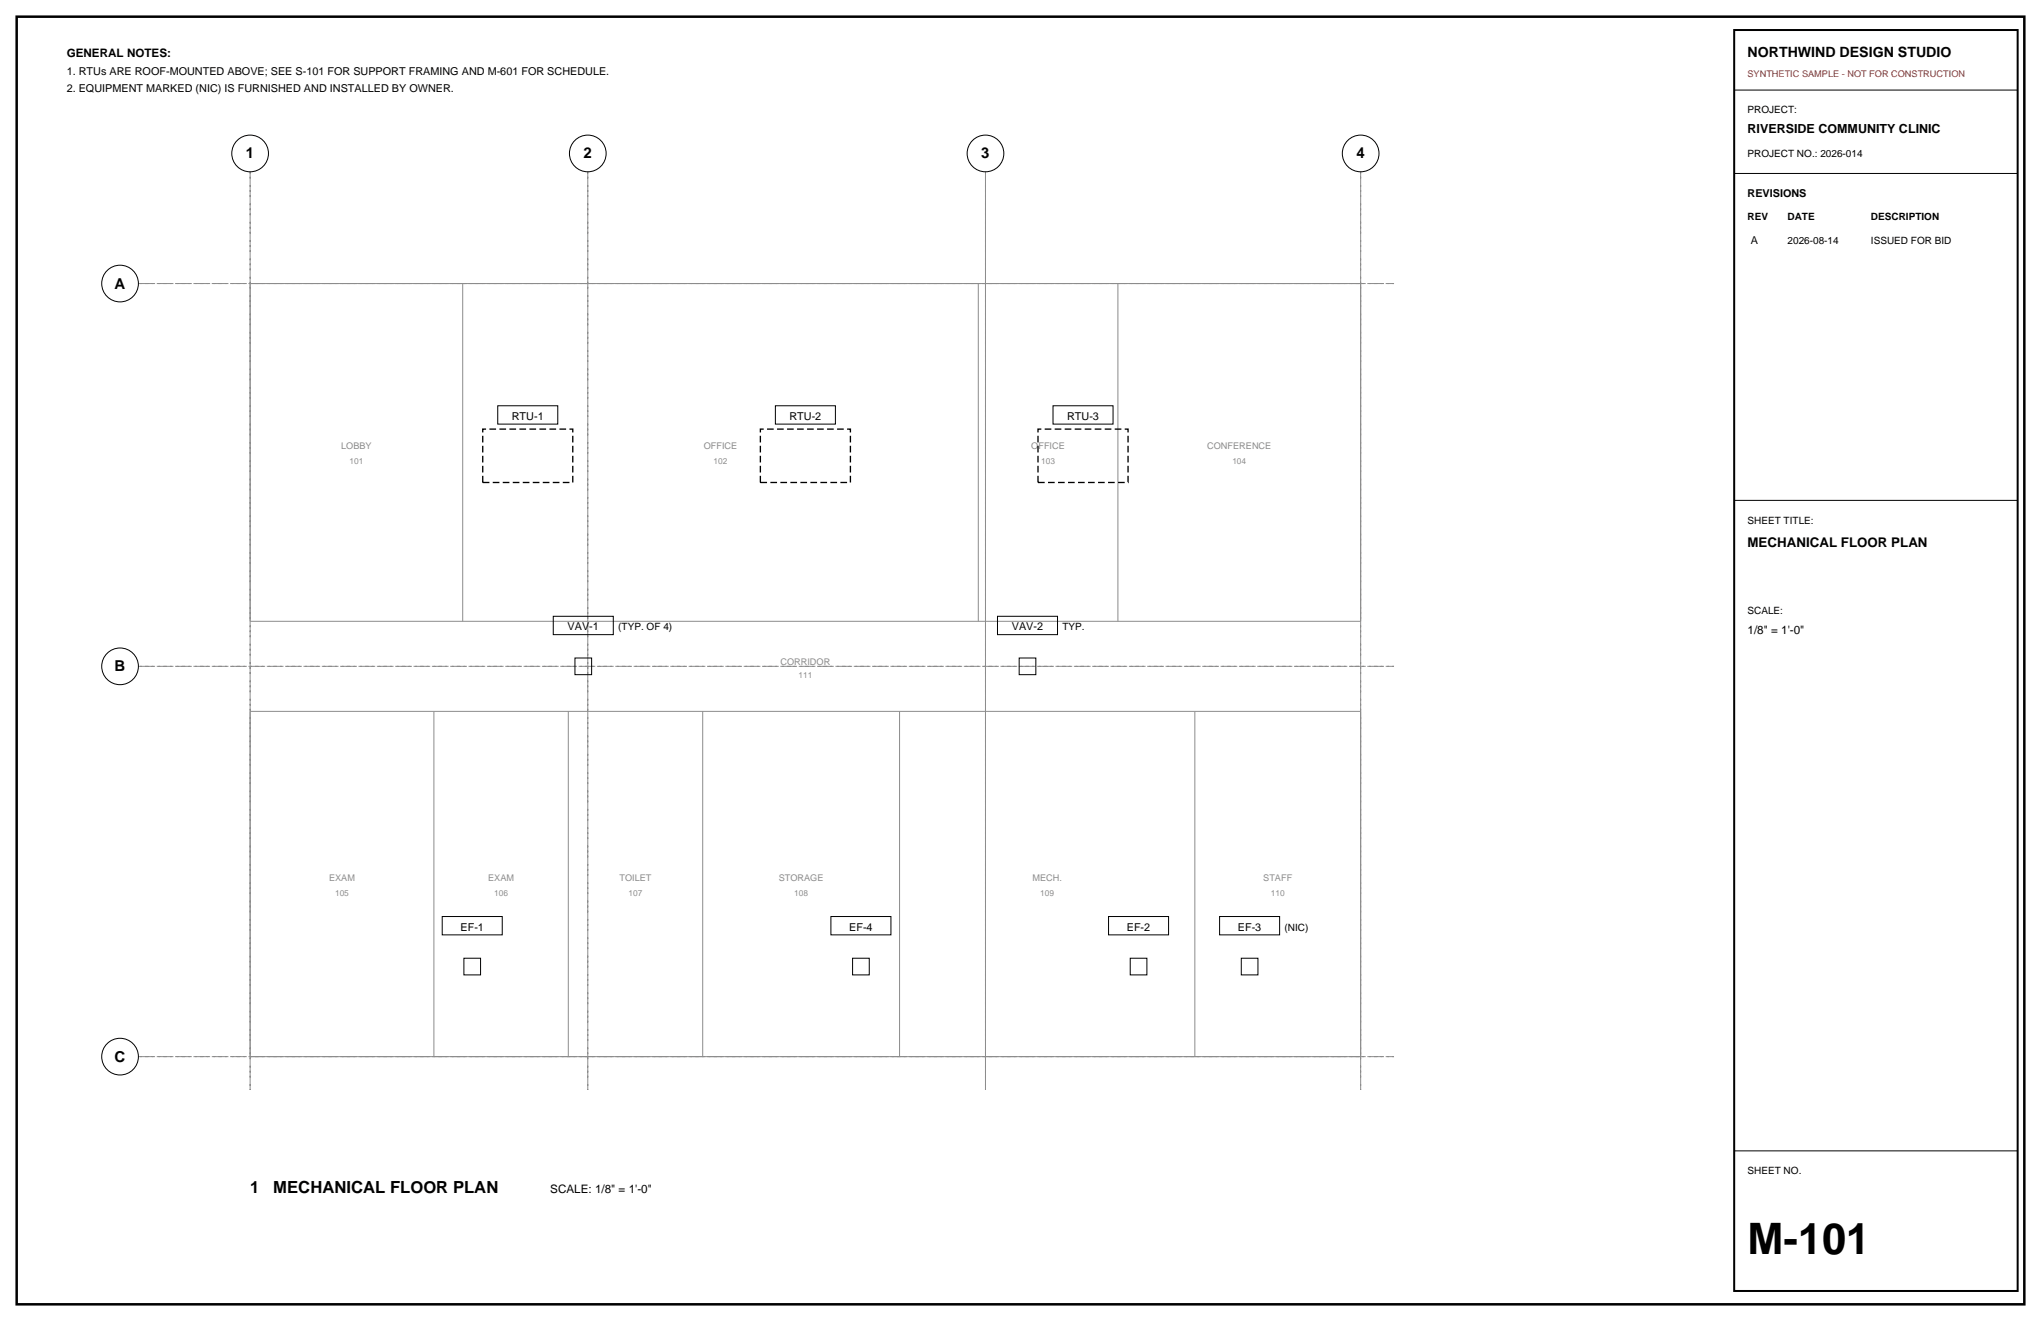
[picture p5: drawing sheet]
<svg xmlns="http://www.w3.org/2000/svg" width="432mm" height="279mm" viewBox="0 0 432 279" stroke-linecap="round" stroke-linejoin="round" font-family="sans-serif">
<defs><g id="words">
<text font-size="9.2" x="369.7" y="265.3">M-101</text>
<g font-size="3.5">
<text x="52.9" y="252.4">1</text>
<text x="57.8" y="252.4">MECHANICAL FLOOR PLAN</text>
</g>
<g font-size="3.2">
<text x="52" y="33.5">1</text>
<text x="123.5" y="33.5">2</text>
<text x="207.6" y="33.5">3</text>
<text x="287" y="33.5">4</text>
<text x="24.3" y="61">A</text>
<text x="24.3" y="142">B</text>
<text x="24.3" y="224.5">C</text>
</g>
<text font-size="3" x="369.7" y="12">NORTHWIND DESIGN STUDIO</text>
<text font-size="2.8" x="369.7" y="115.7">MECHANICAL FLOOR PLAN</text>
<text font-size="2.6" x="369.7" y="28.2">RIVERSIDE COMMUNITY CLINIC</text>
<g font-size="2.5">
<text x="14.1" y="12">GENERAL NOTES:</text>
<text x="369.7" y="134.1">1/8&quot; = 1'-0&quot;</text>
<text x="116.4" y="252.4">SCALE: 1/8&quot; = 1'-0&quot;</text>
</g>
<g font-size="2.3">
<text x="14.1" y="15.9">1. RTUs ARE ROOF-MOUNTED ABOVE; SEE S-101 FOR SUPPORT FRAMING AND M-601 FOR SCHEDULE.</text>
<text x="14.1" y="19.4">2. EQUIPMENT MARKED (NIC) IS FURNISHED AND INSTALLED BY OWNER.</text>
<text x="369.7" y="41.6">REVISIONS</text>
<text x="370.4" y="51.5">A</text>
<text x="108.3" y="88.8">RTU-1</text>
<text x="167" y="88.8">RTU-2</text>
<text x="225.8" y="88.8">RTU-3</text>
<text x="120.1" y="133.3">VAV-1</text>
<text x="214.1" y="133.3">VAV-2</text>
<text x="97.4" y="196.8">EF-1</text>
<text x="179.7" y="196.8">EF-4</text>
<text x="238.4" y="196.8">EF-2</text>
<text x="261.9" y="196.8">EF-3</text>
</g>
<g font-size="2.1">
<text x="369.7" y="24">PROJECT:</text>
<text x="369.7" y="33.2">PROJECT NO.: 2026-014</text>
<text x="369.7" y="46.6">REV</text>
<text x="378.2" y="46.6">DATE</text>
<text x="395.8" y="46.6">DESCRIPTION</text>
<text x="378.2" y="51.5">2026-08-14</text>
<text x="395.8" y="51.5">ISSUED FOR BID</text>
<text x="369.7" y="110.8">SHEET TITLE:</text>
<text x="369.7" y="129.8">SCALE:</text>
<text x="130.8" y="133.3">(TYP. OF 4)</text>
<text x="224.8" y="133.3">TYP.</text>
<text x="271.8" y="196.8">(NIC)</text>
<text x="369.7" y="248.4">SHEET NO.</text>
</g>
<text font-size="1.9" fill="#d90d0d" x="369.7" y="16.2">SYNTHETIC SAMPLE - NOT FOR CONSTRUCTION</text>
<g font-size="1.9" fill="#8c8c8c">
<text x="72.2" y="95">LOBBY</text>
<text x="148.9" y="95">OFFICE</text>
<text x="218.2" y="95">OFFICE</text>
<text x="255.4" y="95">CONFERENCE</text>
<text x="165.1" y="140.6">CORRIDOR</text>
<text x="69.6" y="186.3">EXAM</text>
<text x="103.3" y="186.3">EXAM</text>
<text x="131.1" y="186.3">TOILET</text>
<text x="164.7" y="186.3">STORAGE</text>
<text x="218.4" y="186.3">MECH.</text>
<text x="267.3" y="186.3">STAFF</text>
</g>
<g font-size="1.8" fill="#8c8c8c">
<text x="73.9" y="98.2">101</text>
<text x="151" y="98.2">102</text>
<text x="220.3" y="98.2">103</text>
<text x="260.7" y="98.2">104</text>
<text x="168.9" y="143.4">111</text>
<text x="70.9" y="189.4">105</text>
<text x="104.5" y="189.4">106</text>
<text x="133" y="189.4">107</text>
<text x="168" y="189.4">108</text>
<text x="220.1" y="189.4">109</text>
<text x="268.9" y="189.4">110</text>
</g>
</g></defs>
<path d="M3.5 3.5h424.8v272.4h-424.8z" fill="none" stroke="#000" stroke-width=".53"/>
<path d="M52.9 36.3v194.2zM124.4 36.3v194.2zM208.5 36.3v194.2zM287.9 36.3v194.2zM29.3 60h265.6zM29.3 140.9h265.6zM29.3 223.5h265.6z" fill="none" stroke="#8c8c8c" stroke-width=".21" stroke-dasharray="2.1 .7 .4 .7" stroke-linecap="butt"/>
<g fill="none" stroke="#000" stroke-width=".21">
<path d="M366.9 19.1h60zM366.9 36.7h60zM105.3 85.8h12.7v3.9h-12.7zM164 85.8h12.7v3.9h-12.7zM222.8 85.8h12.7v3.9h-12.7zM366.9 105.8h60zM117.1 130.4h12.7v3.8h-12.7zM121.6 139.2h3.6v3.5h-3.6zM211 130.4h12.7v3.8h-12.7zM215.6 139.2h3.5v3.5h-3.5zM93.6 193.9h12.7v3.8h-12.7zM175.8 193.9h12.7v3.8h-12.7z"/>
<path d="M234.5 193.9h12.7v3.8h-12.7zM258 193.9h12.7v3.8h-12.7zM98.1 202.7h3.6v3.5h-3.6zM180.4 202.7h3.5v3.5h-3.5zM239.1 202.7h3.5v3.5h-3.5zM262.6 202.7h3.5v3.5h-3.5zM366.9 243.4h60z"/>
<circle cx="52.9" cy="32.5" r="3.9"/>
<circle cx="124.4" cy="32.5" r="3.9"/>
<circle cx="208.5" cy="32.5" r="3.9"/>
<circle cx="287.9" cy="32.5" r="3.9"/>
<circle cx="25.4" cy="60" r="3.9"/>
<circle cx="25.4" cy="140.9" r="3.9"/>
<circle cx="25.4" cy="223.5" r="3.9"/>
</g>
<g fill="none" stroke="#8c8c8c" stroke-width=".21">
<path d="M52.9 60h235zM52.9 60v71.4zM97.9 60v71.4zM207 60v71.4zM236.5 60v71.4zM287.9 60v71.4zM52.9 131.4h235zM52.9 150.5v73zM52.9 150.5h235zM91.8 150.5v73zM120.2 150.5v73zM148.7 150.5v73z"/>
<path d="M190.3 150.5v73zM252.8 150.5v73zM287.9 150.5v73zM52.9 223.5h235z"/>
</g>
<path d="M102.1 90.8h19.1v11.2h-19.1zM160.9 90.8h19v11.2h-19zM219.6 90.8h19.1v11.2h-19.1z" fill="none" stroke="#000" stroke-width=".28" stroke-dasharray="1.4 .7" stroke-linecap="butt"/>
<path d="M366.9 6.4h60v266.6h-60z" fill="none" stroke="#000" stroke-width=".42"/>
<use href="#words"/>
</svg>
